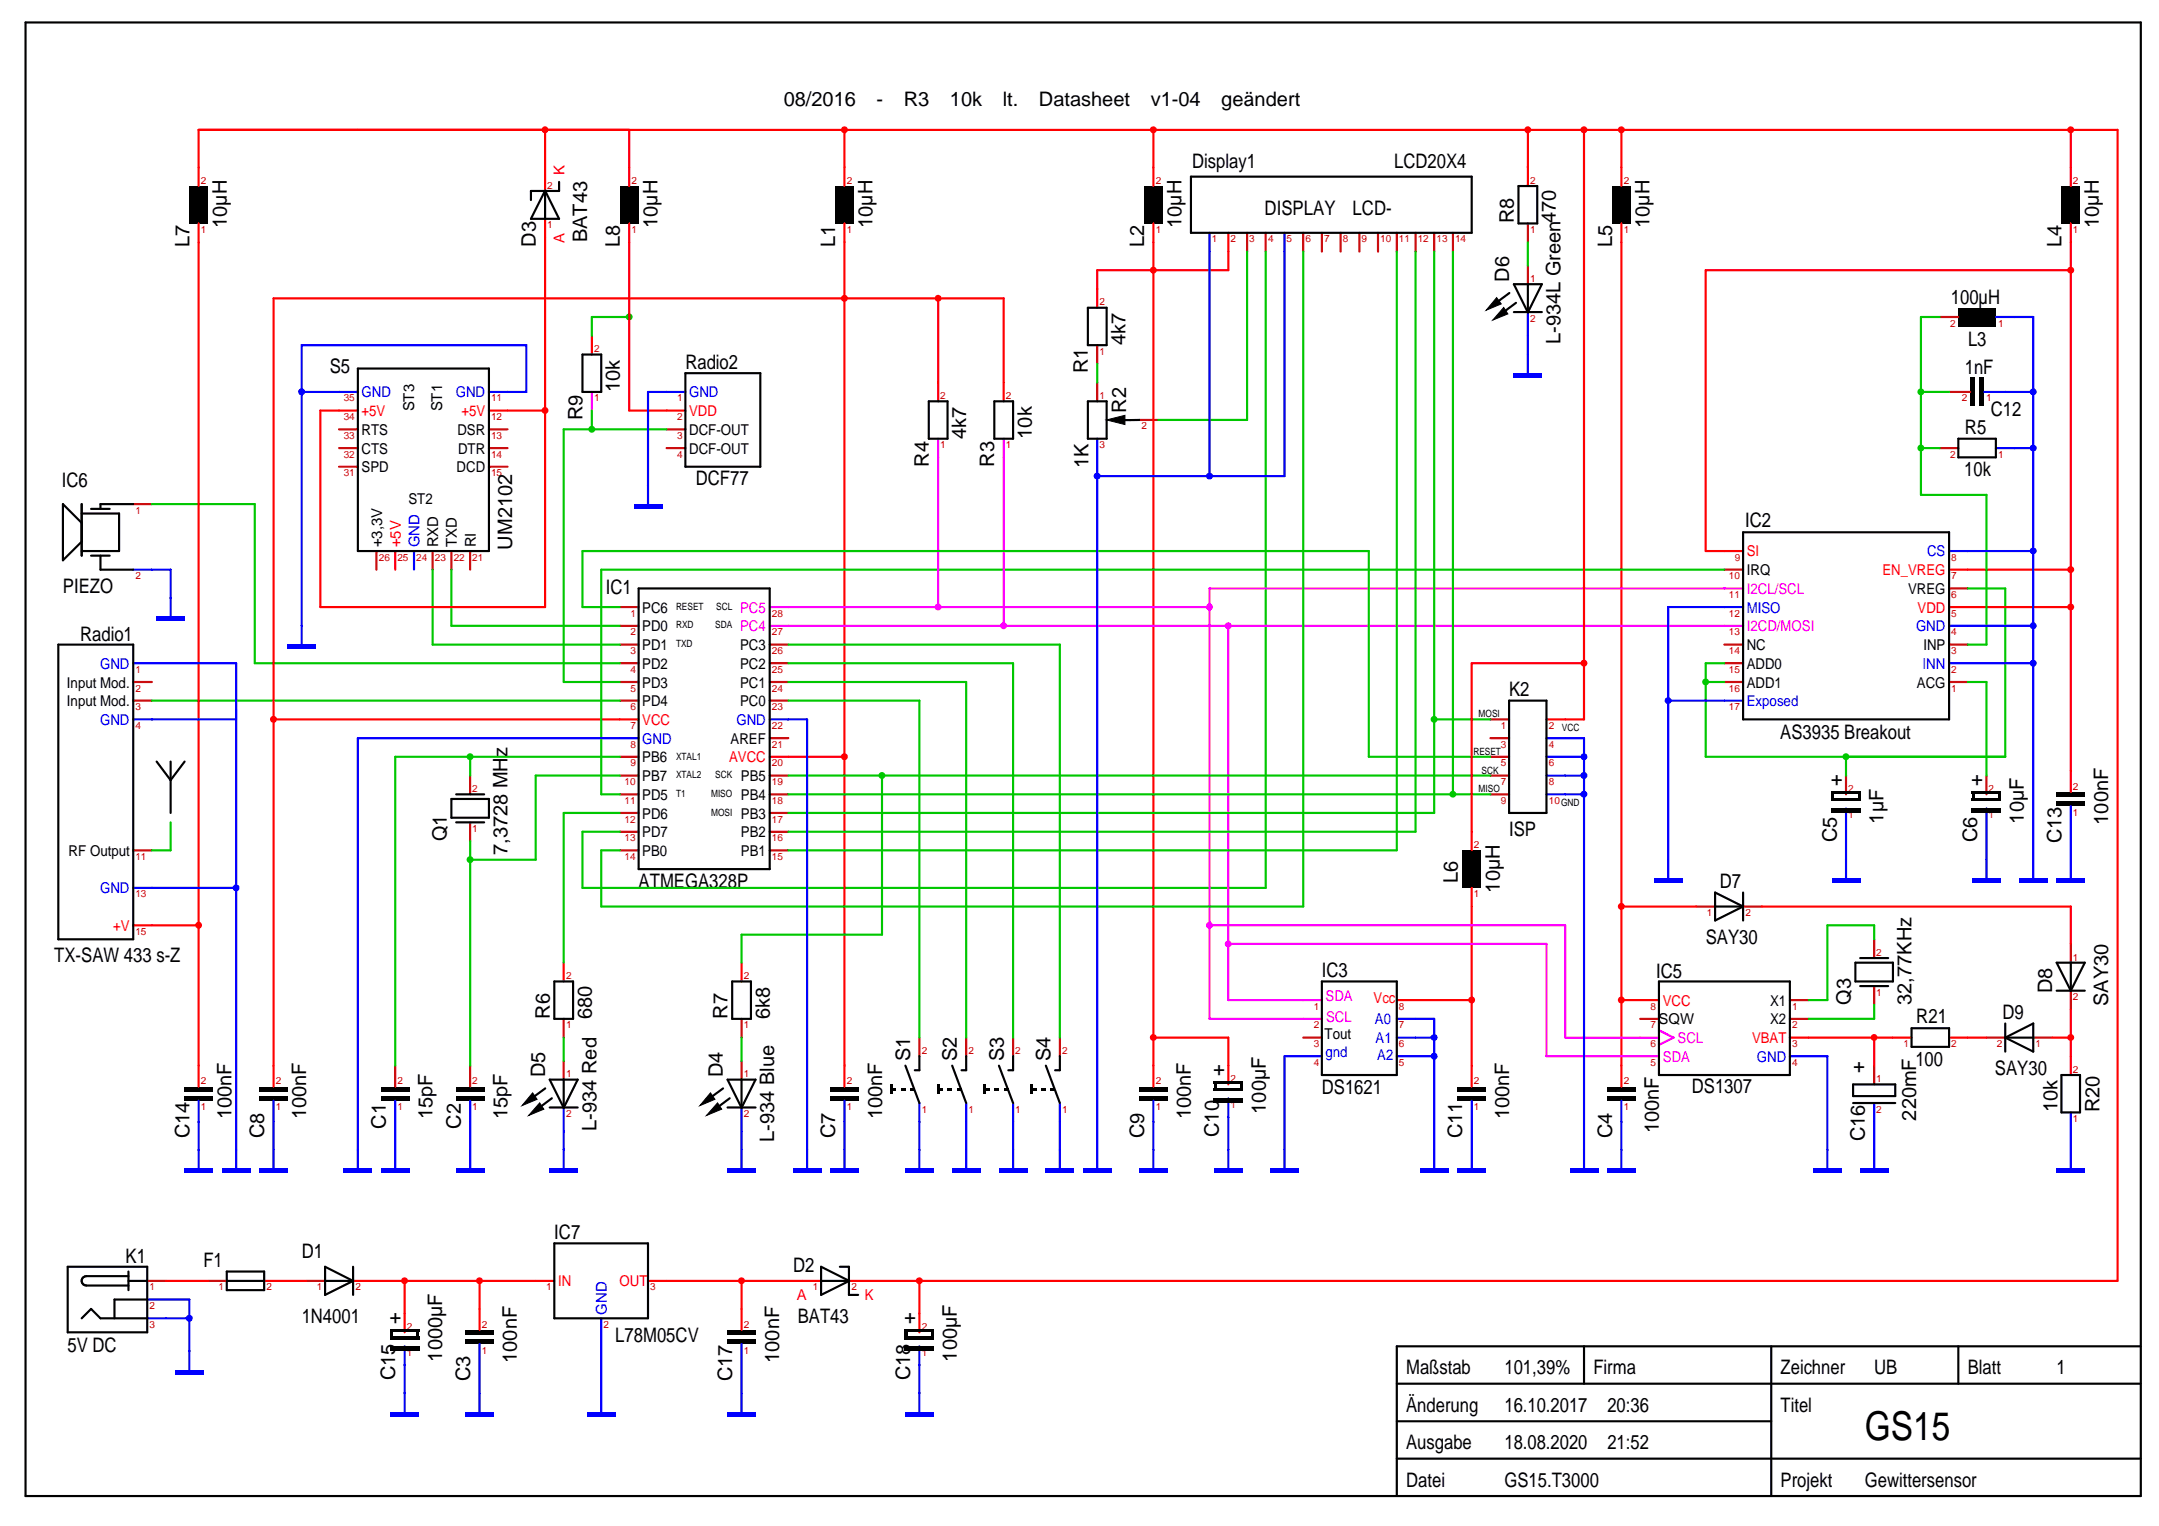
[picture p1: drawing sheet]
<svg xmlns="http://www.w3.org/2000/svg" width="297mm" height="210mm" viewBox="0 0 297 210" stroke-linecap="round" stroke-linejoin="round" font-family="sans-serif">
<defs><g id="words">
<text font-size="5.5" x="256.6" y="198.1">GS15</text>
<g font-size="2.8">
<text x="107.8" y="14.6">08/2016</text>
<text x="120.6" y="14.6">-</text>
<text x="124.3" y="14.6">R3</text>
<text x="130.7" y="14.6">10k</text>
<text x="138" y="14.6">lt.</text>
<text x="142.9" y="14.6">Datasheet</text>
<text x="158.3" y="14.6">v1-04</text>
<text x="168" y="14.6">geändert</text>
<text x="164" y="23.1">Display1</text>
<text x="191.8" y="23.1">LCD20X4</text>
<text x="174" y="29.5">DISPLAY</text>
<text x="186.1" y="29.5">LCD-</text>
<text x="26.1" y="34" transform="rotate(-90 26.1 34)">L7</text>
<text x="31.2" y="31.4" transform="rotate(-90 31.2 31.4)">10µH</text>
<text x="73.7" y="34" transform="rotate(-90 73.7 34)">D3</text>
<text x="80.8" y="33.3" transform="rotate(-90 80.8 33.3)">BAT43</text>
<text x="85.3" y="34" transform="rotate(-90 85.3 34)">L8</text>
<text x="90.4" y="31.4" transform="rotate(-90 90.4 31.4)">10µH</text>
<text x="114.9" y="34" transform="rotate(-90 114.9 34)">L1</text>
<text x="120.1" y="31.4" transform="rotate(-90 120.1 31.4)">10µH</text>
<text x="157.4" y="34" transform="rotate(-90 157.4 34)">L2</text>
<text x="162.6" y="31.4" transform="rotate(-90 162.6 31.4)">10µH</text>
<text x="208.3" y="30.7" transform="rotate(-90 208.3 30.7)">R8</text>
<text x="221.8" y="34" transform="rotate(-90 221.8 34)">L5</text>
<text x="226.9" y="31.4" transform="rotate(-90 226.9 31.4)">10µH</text>
<text x="283.6" y="34" transform="rotate(-90 283.6 34)">L4</text>
<text x="288.8" y="31.4" transform="rotate(-90 288.8 31.4)">10µH</text>
<text x="207.6" y="38.8" transform="rotate(-90 207.6 38.8)">D6</text>
<text x="268.4" y="41.8">100µH</text>
<text x="154.8" y="47.5" transform="rotate(-90 154.8 47.5)">4k7</text>
<text x="214.7" y="47.3" transform="rotate(-90 214.7 47.3)">L-934L Green470</text>
<text x="270.8" y="47.6">L3</text>
<text x="45.4" y="51.3">S5</text>
<text x="85.3" y="53.9" transform="rotate(-90 85.3 53.9)">10k</text>
<text x="94.3" y="50.8">Radio2</text>
<text x="149.7" y="51.3" transform="rotate(-90 149.7 51.3)">R1</text>
<text x="270.3" y="51.4">1nF</text>
<text x="80.1" y="57.8" transform="rotate(-90 80.1 57.8)">R9</text>
<text x="154.9" y="56.8" transform="rotate(-90 154.9 56.8)">R2</text>
<text x="270.3" y="59.7">R5</text>
<text x="273.9" y="57.2">C12</text>
<text x="127.8" y="64.2" transform="rotate(-90 127.8 64.2)">R4</text>
<text x="132.9" y="60.3" transform="rotate(-90 132.9 60.3)">4k7</text>
<text x="136.8" y="64.2" transform="rotate(-90 136.8 64.2)">R3</text>
<text x="141.9" y="60.3" transform="rotate(-90 141.9 60.3)">10k</text>
<text x="149.8" y="64.4" transform="rotate(-90 149.8 64.4)">1K</text>
<text x="270.3" y="65.5">10k</text>
<text x="8.5" y="66.9">IC6</text>
<text x="95.7" y="66.7">DCF77</text>
<text x="70.4" y="75.6" transform="rotate(-90 70.4 75.6)">UM2102</text>
<text x="240.1" y="72.5">IC2</text>
<text x="8.7" y="81.6">PIEZO</text>
<text x="83.4" y="81.7">IC1</text>
<text x="11" y="88.2">Radio1</text>
<text x="207.6" y="95.7">K2</text>
<text x="244.9" y="101.7">AS3935 Breakout</text>
<text x="253.5" y="108.1" transform="rotate(-90 253.5 108.1)">+</text>
<text x="259.1" y="113.3" transform="rotate(-90 259.1 113.3)">1µF</text>
<text x="272.8" y="108.1" transform="rotate(-90 272.8 108.1)">+</text>
<text x="278.4" y="113.3" transform="rotate(-90 278.4 113.3)">10µF</text>
<text x="290" y="113.4" transform="rotate(-90 290 113.4)">100nF</text>
<text x="61.5" y="115.7" transform="rotate(-90 61.5 115.7)">Q1</text>
<text x="69.8" y="117.6" transform="rotate(-90 69.8 117.6)">7,3728 MHz</text>
<text x="207.6" y="115">ISP</text>
<text x="252.7" y="115.8" transform="rotate(-90 252.7 115.8)">C5</text>
<text x="272" y="115.8" transform="rotate(-90 272 115.8)">C6</text>
<text x="283.6" y="116" transform="rotate(-90 283.6 116)">C13</text>
<text x="87.9" y="122.1">ATMEGA328P</text>
<text x="200.6" y="121.5" transform="rotate(-90 200.6 121.5)">L6</text>
<text x="206.3" y="122.8" transform="rotate(-90 206.3 122.8)">10µH</text>
<text x="236.6" y="122.1">D7</text>
<text x="234.7" y="129.8">SAY30</text>
<text x="7.5" y="132.4">TX-SAW 433 s-Z</text>
<text x="181.9" y="134.3">IC3</text>
<text x="227.9" y="134.5">IC5</text>
<text x="282.3" y="136.6" transform="rotate(-90 282.3 136.6)">D8</text>
<text x="75.6" y="140.1" transform="rotate(-90 75.6 140.1)">R6</text>
<text x="81.4" y="140.1" transform="rotate(-90 81.4 140.1)">680</text>
<text x="100.1" y="140.1" transform="rotate(-90 100.1 140.1)">R7</text>
<text x="105.9" y="140.1" transform="rotate(-90 105.9 140.1)">6k8</text>
<text x="254.6" y="138.2" transform="rotate(-90 254.6 138.2)">Q3</text>
<text x="263" y="138.2" transform="rotate(-90 263 138.2)">32,77KHz</text>
<text x="263.7" y="140.8">R21</text>
<text x="275.5" y="140.1">D9</text>
<text x="290" y="138.4" transform="rotate(-90 290 138.4)">SAY30</text>
<text x="75" y="148.2" transform="rotate(-90 75 148.2)">D5</text>
<text x="99.5" y="148.2" transform="rotate(-90 99.5 148.2)">D4</text>
<text x="125.2" y="145.9" transform="rotate(-90 125.2 145.9)">S1</text>
<text x="131.7" y="145.9" transform="rotate(-90 131.7 145.9)">S2</text>
<text x="138.1" y="145.9" transform="rotate(-90 138.1 145.9)">S3</text>
<text x="144.5" y="145.9" transform="rotate(-90 144.5 145.9)">S4</text>
<text x="168.5" y="148" transform="rotate(-90 168.5 148)">+</text>
<text x="256.6" y="147.6" transform="rotate(-90 256.6 147.6)">+</text>
<text x="263.5" y="146.6">100</text>
<text x="274.5" y="147.9">SAY30</text>
<text x="31.8" y="154" transform="rotate(-90 31.8 154)">100nF</text>
<text x="42.1" y="154" transform="rotate(-90 42.1 154)">100nF</text>
<text x="53.1" y="155.3" transform="rotate(-90 53.1 155.3)">C1</text>
<text x="59.5" y="154" transform="rotate(-90 59.5 154)">15pF</text>
<text x="63.4" y="155.3" transform="rotate(-90 63.4 155.3)">C2</text>
<text x="69.8" y="154" transform="rotate(-90 69.8 154)">15pF</text>
<text x="82.1" y="155.5" transform="rotate(-90 82.1 155.5)">L-934 Red</text>
<text x="121.3" y="154" transform="rotate(-90 121.3 154)">100nF</text>
<text x="163.9" y="154" transform="rotate(-90 163.9 154)">100nF</text>
<text x="174.1" y="153.2" transform="rotate(-90 174.1 153.2)">100µF</text>
<text x="181.9" y="150.4">DS1621</text>
<text x="207.6" y="154" transform="rotate(-90 207.6 154)">100nF</text>
<text x="228.2" y="155.9" transform="rotate(-90 228.2 155.9)">100nF</text>
<text x="232.8" y="150.4">DS1307</text>
<text x="263.7" y="154.1" transform="rotate(-90 263.7 154.1)">220mF</text>
<text x="283.1" y="153" transform="rotate(-90 283.1 153)">10k</text>
<text x="288.9" y="153" transform="rotate(-90 288.9 153)">R20</text>
<text x="26.1" y="156.5" transform="rotate(-90 26.1 156.5)">C14</text>
<text x="36.3" y="156.5" transform="rotate(-90 36.3 156.5)">C8</text>
<text x="106.5" y="157.1" transform="rotate(-90 106.5 157.1)">L-934 Blue</text>
<text x="114.9" y="156.5" transform="rotate(-90 114.9 156.5)">C7</text>
<text x="157.4" y="156.5" transform="rotate(-90 157.4 156.5)">C9</text>
<text x="167.7" y="156.4" transform="rotate(-90 167.7 156.4)">C10</text>
<text x="201.2" y="156.5" transform="rotate(-90 201.2 156.5)">C11</text>
<text x="221.8" y="156.5" transform="rotate(-90 221.8 156.5)">C4</text>
<text x="256.6" y="157" transform="rotate(-90 256.6 157)">C16</text>
<text x="17.3" y="173.7">K1</text>
<text x="41.5" y="173">D1</text>
<text x="76.3" y="170.4">IC7</text>
<text x="28" y="174.2">F1</text>
<text x="109.1" y="174.9">D2</text>
<text x="9.3" y="185.9">5V DC</text>
<text x="41.5" y="182">1N4001</text>
<text x="55.2" y="182.1" transform="rotate(-90 55.2 182.1)">+</text>
<text x="84.6" y="184.6">L78M05CV</text>
<text x="109.7" y="182">BAT43</text>
<text x="126" y="182.1" transform="rotate(-90 126 182.1)">+</text>
<text x="54.4" y="189.9" transform="rotate(-90 54.4 189.9)">C15</text>
<text x="60.8" y="187.3" transform="rotate(-90 60.8 187.3)">1000µF</text>
<text x="64.7" y="190" transform="rotate(-90 64.7 190)">C3</text>
<text x="71.1" y="187.5" transform="rotate(-90 71.1 187.5)">100nF</text>
<text x="100.7" y="190" transform="rotate(-90 100.7 190)">C17</text>
<text x="107.2" y="187.5" transform="rotate(-90 107.2 187.5)">100nF</text>
<text x="125.2" y="189.9" transform="rotate(-90 125.2 189.9)">C18</text>
<text x="131.7" y="187.3" transform="rotate(-90 131.7 187.3)">100µF</text>
<text x="193.5" y="189.1">Maßstab</text>
<text x="207" y="189.1">101,39%</text>
<text x="219.2" y="189.1">Firma</text>
<text x="245" y="189.1">Zeichner</text>
<text x="257.9" y="189.1">UB</text>
<text x="270.7" y="189.1">Blatt</text>
<text x="283" y="189.1">1</text>
<text x="193.5" y="194.2">Änderung</text>
<text x="207" y="194.2">16.10.2017</text>
<text x="221.1" y="194.2">20:36</text>
<text x="245" y="194.2">Titel</text>
<text x="193.5" y="199.3">Ausgabe</text>
<text x="207" y="199.3">18.08.2020</text>
<text x="221.1" y="199.3">21:52</text>
<text x="193.5" y="204.5">Datei</text>
<text x="207" y="204.5">GS15.T3000</text>
<text x="245" y="204.5">Projekt</text>
<text x="256.6" y="204.5">Gewittersensor</text>
</g>
<g font-size="2.1" fill="#f00">
<text x="77.7" y="24.1" transform="rotate(-90 77.7 24.1)">K</text>
<text x="77.7" y="33.4" transform="rotate(-90 77.7 33.4)">A</text>
<text x="49.7" y="57.2">+5V</text>
<text x="63.5" y="57.2">+5V</text>
<text x="94.8" y="57.2">VDD</text>
<text x="55.1" y="75.3" transform="rotate(-90 55.1 75.3)">+5V</text>
<text x="240.3" y="76.5">SI</text>
<text x="259" y="79.1">EN_VREG</text>
<text x="263.8" y="84.3">VDD</text>
<text x="88.4" y="99.7">VCC</text>
<text x="100.3" y="104.9">AVCC</text>
<text x="15.6" y="128">+V</text>
<text x="189" y="138">Vcc</text>
<text x="228.8" y="138.3">VCC</text>
<text x="241" y="143.5">VBAT</text>
<text x="76.8" y="176.9">IN</text>
<text x="85.2" y="176.9">OUT</text>
<text x="109.6" y="178.9">A</text>
<text x="119" y="178.9">K</text>
</g>
<g font-size="2.1">
<text x="49.7" y="59.8">RTS</text>
<text x="57" y="56.6" transform="rotate(-90 57 56.6)">ST3</text>
<text x="60.8" y="56.6" transform="rotate(-90 60.8 56.6)">ST1</text>
<text x="62.9" y="59.8">DSR</text>
<text x="94.8" y="59.8">DCF-OUT</text>
<text x="49.7" y="62.4">CTS</text>
<text x="49.7" y="65">SPD</text>
<text x="62.8" y="65">DCD</text>
<text x="63" y="62.4">DTR</text>
<text x="94.8" y="62.4">DCF-OUT</text>
<text x="56.2" y="69.3">ST2</text>
<text x="52.6" y="75.3" transform="rotate(-90 52.6 75.3)">+3,3V</text>
<text x="60.3" y="75.3" transform="rotate(-90 60.3 75.3)">RXD</text>
<text x="62.9" y="75.3" transform="rotate(-90 62.9 75.3)">TXD</text>
<text x="65.4" y="75.3" transform="rotate(-90 65.4 75.3)">RI</text>
<text x="240.3" y="79.1">IRQ</text>
<text x="262.5" y="81.7">VREG</text>
<text x="88.4" y="89.4">PD1</text>
<text x="88.4" y="86.8">PD0</text>
<text x="88.4" y="84.3">PC6</text>
<text x="101.8" y="89.4">PC3</text>
<text x="240.3" y="89.4">NC</text>
<text x="264.6" y="89.4">INP</text>
<text x="9.2" y="94.6">Input Mod.</text>
<text x="88.4" y="94.6">PD3</text>
<text x="88.4" y="92">PD2</text>
<text x="101.8" y="94.6">PC1</text>
<text x="101.8" y="92">PC2</text>
<text x="240.3" y="92">ADD0</text>
<text x="240.3" y="94.6">ADD1</text>
<text x="263.7" y="94.6">ACG</text>
<text x="9.2" y="97.1">Input Mod.</text>
<text x="88.4" y="97.1">PD4</text>
<text x="101.8" y="97.1">PC0</text>
<text x="88.4" y="107.4">PB7</text>
<text x="88.4" y="104.9">PB6</text>
<text x="100.5" y="102.3">AREF</text>
<text x="101.9" y="107.4">PB5</text>
<text x="88.4" y="112.6">PD6</text>
<text x="88.4" y="110">PD5</text>
<text x="101.9" y="112.6">PB3</text>
<text x="101.9" y="110">PB4</text>
<text x="9.4" y="117.7">RF Output</text>
<text x="88.4" y="117.7">PB0</text>
<text x="88.4" y="115.2">PD7</text>
<text x="101.9" y="117.7">PB1</text>
<text x="101.9" y="115.2">PB2</text>
<text x="182.2" y="143">Tout</text>
<text x="228.2" y="140.9">SQW</text>
<text x="243.5" y="140.9">X2</text>
<text x="243.5" y="138.3">X1</text>
</g>
<g font-size="2.1" fill="#00f">
<text x="49.7" y="54.7">GND</text>
<text x="62.7" y="54.7">GND</text>
<text x="94.8" y="54.7">GND</text>
<text x="57.7" y="75.3" transform="rotate(-90 57.7 75.3)">GND</text>
<text x="265.1" y="76.5">CS</text>
<text x="240.3" y="84.3">MISO</text>
<text x="263.6" y="86.8">GND</text>
<text x="13.8" y="92">GND</text>
<text x="264.5" y="92">INN</text>
<text x="13.8" y="99.7">GND</text>
<text x="101.3" y="99.7">GND</text>
<text x="240.3" y="97.1">Exposed</text>
<text x="88.4" y="102.3">GND</text>
<text x="13.8" y="122.9">GND</text>
<text x="189.2" y="140.9">A0</text>
<text x="189.3" y="143.5">A1</text>
<text x="182.4" y="145.4">gnd</text>
<text x="189.5" y="145.9">A2</text>
<text x="241.7" y="146.1">GND</text>
<text x="83.5" y="180.8" transform="rotate(-90 83.5 180.8)">GND</text>
</g>
<g font-size="2.1" fill="#f0f">
<text x="240.3" y="81.7">I2CL/SCL</text>
<text x="101.8" y="86.8">PC4</text>
<text x="101.8" y="84.3">PC5</text>
<text x="240.3" y="86.8">I2CD/MOSI</text>
<text x="182.4" y="137.7">SDA</text>
<text x="182.5" y="140.6">SCL</text>
<text x="230.8" y="143.5">SCL</text>
<text x="228.8" y="146.1">SDA</text>
</g>
<g font-size="1.4" fill="#c70000">
<text x="27.6" y="25.3">2</text>
<text x="75.3" y="25.9">2</text>
<text x="86.9" y="25.3">2</text>
<text x="116.5" y="25.3">2</text>
<text x="159" y="25.3">2</text>
<text x="210.5" y="25.3">2</text>
<text x="223.4" y="25.3">2</text>
<text x="285.2" y="25.3">2</text>
<text x="27.6" y="32">1</text>
<text x="75.3" y="31.4">1</text>
<text x="86.9" y="32">1</text>
<text x="116.5" y="32">1</text>
<text x="159" y="32">1</text>
<text x="166.7" y="33.3">1</text>
<text x="169.3" y="33.3">2</text>
<text x="171.9" y="33.3">3</text>
<text x="174.5" y="33.3">4</text>
<text x="177" y="33.3">5</text>
<text x="179.6" y="33.3">6</text>
<text x="182.2" y="33.3">7</text>
<text x="184.7" y="33.3">8</text>
<text x="187.3" y="33.3">9</text>
<text x="189.9" y="33.3">10</text>
<text x="192.5" y="33.3">11</text>
<text x="195.1" y="33.3">12</text>
<text x="197.6" y="33.3">13</text>
<text x="200.2" y="33.3">14</text>
<text x="210.5" y="32">1</text>
<text x="223.4" y="32">1</text>
<text x="285.2" y="32">1</text>
<text x="210.5" y="38.8">1</text>
<text x="151.3" y="42">2</text>
<text x="210.5" y="44.3">2</text>
<text x="268.3" y="44.9">2</text>
<text x="274.9" y="44.9">1</text>
<text x="81.7" y="48.5">2</text>
<text x="151.3" y="48.8">1</text>
<text x="47.3" y="57.8">34</text>
<text x="47.3" y="55.2">35</text>
<text x="67.6" y="57.8">12</text>
<text x="67.6" y="55.2">11</text>
<text x="81.7" y="55.2">1</text>
<text x="93.2" y="57.8">2</text>
<text x="93.2" y="55.2">1</text>
<text x="129.4" y="54.9">2</text>
<text x="138.4" y="54.9">2</text>
<text x="151.3" y="54.9">1</text>
<text x="157.1" y="59.1">2</text>
<text x="269.9" y="55.2">2</text>
<text x="273.3" y="55.2">1</text>
<text x="47.3" y="60.4">33</text>
<text x="47.3" y="62.9">32</text>
<text x="47.3" y="65.5">31</text>
<text x="67.6" y="62.9">14</text>
<text x="67.6" y="60.4">13</text>
<text x="67.6" y="65.5">15</text>
<text x="93.2" y="62.9">4</text>
<text x="93.2" y="60.4">3</text>
<text x="129.4" y="61.7">1</text>
<text x="138.4" y="61.7">1</text>
<text x="151.3" y="61.7">3</text>
<text x="268.3" y="62.9">2</text>
<text x="274.9" y="62.9">1</text>
<text x="18.6" y="70.7">1</text>
<text x="52.1" y="77.1">26</text>
<text x="54.7" y="77.1">25</text>
<text x="57.3" y="77.1">24</text>
<text x="59.8" y="77.1">23</text>
<text x="62.4" y="77.1">22</text>
<text x="65" y="77.1">21</text>
<text x="238.7" y="77.1">9</text>
<text x="268.5" y="77.1">8</text>
<text x="18.6" y="79.7">2</text>
<text x="237.9" y="79.7">10</text>
<text x="237.9" y="82.3">11</text>
<text x="268.5" y="79.7">7</text>
<text x="268.5" y="82.3">6</text>
<text x="86.7" y="90">3</text>
<text x="86.7" y="87.4">2</text>
<text x="86.7" y="84.8">1</text>
<text x="106.2" y="90">26</text>
<text x="106.2" y="87.4">27</text>
<text x="106.2" y="84.8">28</text>
<text x="237.9" y="84.8">12</text>
<text x="237.9" y="87.4">13</text>
<text x="237.9" y="90">14</text>
<text x="268.5" y="84.8">5</text>
<text x="268.5" y="87.4">4</text>
<text x="268.5" y="90">3</text>
<text x="18.6" y="95.1">2</text>
<text x="18.6" y="92.5">1</text>
<text x="86.7" y="95.1">5</text>
<text x="86.7" y="92.5">4</text>
<text x="106.2" y="95.1">24</text>
<text x="106.2" y="92.5">25</text>
<text x="237.9" y="92.5">15</text>
<text x="237.9" y="95.1">16</text>
<text x="268.5" y="92.5">2</text>
<text x="268.5" y="95.1">1</text>
<text x="18.6" y="97.7">3</text>
<text x="18.6" y="100.3">4</text>
<text x="86.7" y="100.3">7</text>
<text x="86.7" y="97.7">6</text>
<text x="106.2" y="100.3">22</text>
<text x="106.2" y="97.7">23</text>
<text x="206.5" y="100.3">1</text>
<text x="213.1" y="100.3">2</text>
<text x="237.9" y="97.7">17</text>
<text x="85.9" y="108">10</text>
<text x="86.7" y="105.4">9</text>
<text x="86.7" y="102.8">8</text>
<text x="106.2" y="108">19</text>
<text x="106.2" y="105.4">20</text>
<text x="106.2" y="102.8">21</text>
<text x="206.5" y="108">7</text>
<text x="206.5" y="105.4">5</text>
<text x="206.5" y="102.8">3</text>
<text x="213.1" y="102.8">4</text>
<text x="213.1" y="105.4">6</text>
<text x="213.1" y="108">8</text>
<text x="65" y="108.9">2</text>
<text x="85.9" y="113.1">12</text>
<text x="85.9" y="110.6">11</text>
<text x="106.2" y="113.1">17</text>
<text x="106.2" y="110.6">18</text>
<text x="206.5" y="110.6">9</text>
<text x="213.1" y="110.6">10GND</text>
<text x="254.3" y="112.5">1</text>
<text x="254.3" y="108.9">2</text>
<text x="273.6" y="112.5">1</text>
<text x="273.6" y="108.9">2</text>
<text x="285.2" y="108.6">2</text>
<text x="285.2" y="112.2">1</text>
<text x="18.6" y="118.3">11</text>
<text x="65" y="114.4">1</text>
<text x="85.9" y="118.3">14</text>
<text x="85.9" y="115.7">13</text>
<text x="106.2" y="118.3">15</text>
<text x="106.2" y="115.7">16</text>
<text x="202.8" y="116.7">2</text>
<text x="18.6" y="123.4">13</text>
<text x="202.8" y="123.4">1</text>
<text x="18.6" y="128.6">15</text>
<text x="234.8" y="126">1</text>
<text x="240.1" y="126">2</text>
<text x="258.1" y="131.5">2</text>
<text x="77.9" y="134.7">2</text>
<text x="102.3" y="134.7">2</text>
<text x="258.1" y="136.9">1</text>
<text x="285.2" y="137.6">2</text>
<text x="285.2" y="132.1">1</text>
<text x="77.9" y="141.5">1</text>
<text x="102.3" y="141.5">1</text>
<text x="180.7" y="141.5">2</text>
<text x="180.7" y="138.9">1</text>
<text x="192.5" y="141.5">7</text>
<text x="192.5" y="138.9">8</text>
<text x="227.1" y="141.5">7</text>
<text x="227.1" y="138.9">8</text>
<text x="246.6" y="141.5">2</text>
<text x="246.6" y="138.9">1</text>
<text x="27.6" y="149.2">2</text>
<text x="38" y="149.2">2</text>
<text x="54.7" y="149.2">2</text>
<text x="65" y="149.2">2</text>
<text x="77.9" y="148.2">1</text>
<text x="102.3" y="148.2">1</text>
<text x="116.5" y="149.2">2</text>
<text x="126.8" y="145">2</text>
<text x="133.2" y="145">2</text>
<text x="139.7" y="145">2</text>
<text x="146.1" y="145">2</text>
<text x="159" y="149.2">2</text>
<text x="169.3" y="148.8">2</text>
<text x="180.7" y="144">3</text>
<text x="180.7" y="146.6">4</text>
<text x="192.5" y="146.6">5</text>
<text x="192.5" y="144">6</text>
<text x="202.8" y="149.2">2</text>
<text x="223.4" y="149.2">2</text>
<text x="227.1" y="146.6">5</text>
<text x="227.1" y="144">6</text>
<text x="246.6" y="146.6">4</text>
<text x="246.6" y="144">3</text>
<text x="258.1" y="148.8">1</text>
<text x="261.9" y="144">1</text>
<text x="268.5" y="144">2</text>
<text x="274.7" y="144">2</text>
<text x="280.1" y="144">1</text>
<text x="285.2" y="147.6">2</text>
<text x="27.6" y="152.7">1</text>
<text x="38" y="152.7">1</text>
<text x="54.7" y="152.7">1</text>
<text x="65" y="152.7">1</text>
<text x="77.9" y="153.7">2</text>
<text x="102.3" y="153.7">2</text>
<text x="116.5" y="152.7">1</text>
<text x="126.8" y="153">1</text>
<text x="133.2" y="153">1</text>
<text x="139.7" y="153">1</text>
<text x="146.1" y="153">1</text>
<text x="159" y="152.7">1</text>
<text x="169.3" y="152.4">1</text>
<text x="202.8" y="152.7">1</text>
<text x="223.4" y="152.7">1</text>
<text x="258.1" y="153">2</text>
<text x="285.2" y="154.3">1</text>
<text x="20.6" y="177.5">1</text>
<text x="30.1" y="177.5">1</text>
<text x="36.7" y="177.5">2</text>
<text x="43.6" y="177.5">1</text>
<text x="48.9" y="177.5">2</text>
<text x="75.1" y="177.5">1</text>
<text x="89.5" y="177.5">3</text>
<text x="111.8" y="177.5">1</text>
<text x="117.1" y="177.5">2</text>
<text x="20.6" y="180.1">2</text>
<text x="20.6" y="182.6">3</text>
<text x="56" y="183">2</text>
<text x="66.3" y="182.6">2</text>
<text x="83" y="182.6">2</text>
<text x="102.3" y="182.6">2</text>
<text x="126.8" y="183">2</text>
<text x="56" y="186.5">1</text>
<text x="66.3" y="186.2">1</text>
<text x="102.3" y="186.2">1</text>
<text x="126.8" y="186.5">1</text>
</g>
<g font-size="1.4">
<text x="93" y="83.9">RESET</text>
<text x="98.5" y="83.9">SCL</text>
<text x="93" y="89">TXD</text>
<text x="93" y="86.4">RXD</text>
<text x="98.4" y="86.4">SDA</text>
<text x="203.4" y="98.7">MOSI</text>
<text x="214.9" y="100.6">VCC</text>
<text x="93" y="107">XTAL2</text>
<text x="93" y="104.5">XTAL1</text>
<text x="98.4" y="107">SCK</text>
<text x="202.7" y="103.8">RESET</text>
<text x="203.8" y="106.4">SCK</text>
<text x="93" y="109.6">T1</text>
<text x="97.8" y="109.6">MISO</text>
<text x="97.8" y="112.2">MOSI</text>
<text x="203.4" y="109">MISO</text>
</g>
</g></defs>
<path d="M124.6 194.2h3.8v.6h-3.8z" fill="#00f"/>
<path d="M126.5 185.2v2.6M126.5 191.6v2.6" fill="none" stroke="#00f" stroke-width=".3"/>
<path d="M110.4 176.2h2.6M116.8 176.2h2.6M126.5 180.7v2.6" fill="none" stroke="#f00" stroke-width=".3"/>
<path d="M124.5 185.2h4v.6h-4zM124.5 183.1h.4v.9h-.4zM128.1 183.1h.4v.9h-.4z" fill="#000"/>
<path d="M124.5 183h4" fill="none" stroke="#000" stroke-width=".4"/>
<path d="M124.5 184h4" fill="none" stroke="#000" stroke-width=".42"/>
<path d="M113 174.2l3.8 2-3.8 1.9zM113 176.2h3.8M115.5 174.2h1.3v3.9h1.3" fill="none" stroke="#000" stroke-width=".3"/>
<path d="M80.8 194.2h3.8v.6h-3.8z" fill="#00f"/>
<path d="M82.7 191.6v2.6" fill="none" stroke="#00f" stroke-width=".3"/>
<path d="M100.1 194.2h3.8v.6h-3.8z" fill="#00f"/>
<path d="M102 184.9v2.9M102 191.6v2.6" fill="none" stroke="#00f" stroke-width=".3"/>
<path d="M100.1 182.9h3.8v.7h-3.8zM100.1 184.2h3.8v.7h-3.8z" fill="#000"/>
<path d="M102 180v2.9" fill="none" stroke="#f00" stroke-width=".3"/>
<path d="M64 194.2h3.9v.6h-3.9z" fill="#00f"/>
<path d="M212.8 101.5h2.5M212.8 104.1h2.5M212.8 106.7h2.5M212.8 109.3h2.5M257.9 151.7v2.6M66 184.9v2.9M66 191.6v2.6M82.7 181.3v2.6" fill="none" stroke="#00f" stroke-width=".3"/>
<path d="M64 182.9h3.9v.7h-3.9zM64 184.2h3.9v.7h-3.9z" fill="#000"/>
<path d="M81.4 46.2v2.6M212.8 99h2.5M48.6 176.2h2.6M73.7 176.2h2.6M89.2 176.2h2.5M66 180v2.9" fill="none" stroke="#f00" stroke-width=".3"/>
<g fill="none" stroke="#c70000" stroke-width=".3">
<path d="M205 99h2.6M205 109.3h2.6M205 106.7h2.6M205 104.1h2.6M205 101.5h2.6M233.4 124.7h2.6M239.8 124.7h2.6M257.9 129.2v2.6M257.9 135.6v2.6M284.9 129.8v2.6M284.9 136.3v2.6M257.9 146.6v2.6"/>
<path d="M273.3 142.7h2.6M279.7 142.7h2.6M42.1 176.2h2.6"/>
</g>
<g fill="none" stroke="#000" stroke-width=".3">
<path d="M80.1 48.8h2.6v5.1h-2.6zM207.6 96.4h5.2v15.4h-5.2zM236 122.8l3.8 1.9-3.8 1.9zM236 124.7h3.8M239.8 122.8v3.8M255.3 132.4h5.1v2.6h-5.1zM255.9 131.8h3.9M255.9 135.6h3.9M283 132.4h3.8l-1.9 3.9zM283 136.3h3.8M284.9 132.4v3.9M255 151.7h5.8"/>
<path d="M255 149.2h5.8v1.6h-5.8zM275.9 140.8v3.9M275.9 142.7l3.8-1.9v3.9zM275.9 142.7h3.8M44.7 174.2l3.9 2-3.9 1.9zM44.7 176.2h3.9M48.6 174.2v3.9M76.3 171h12.9v10.3h-12.9z"/>
</g>
<path d="M81.4 53.9v2.6" fill="none" stroke="#f0f" stroke-width=".3"/>
<path d="M21.5 84.8h3.9v.6h-3.9z" fill="#00f"/>
<path d="M18.3 78.4h2.6M23.5 82.2v2.6" fill="none" stroke="#00f" stroke-width=".3"/>
<path d="M18.3 69.3h2.6" fill="none" stroke="#c70000" stroke-width=".3"/>
<path d="M11.2 70.6h5.2v5.2h-5.2M11.2 69.3v7.1M11.2 71.9l-2.5-2.6v7.8l2.5-2.6M12.5 76.4h2.6M12.5 70h2.6M13.8 76.4v2h4.5M18.3 69.3h-4.5v.7" fill="none" stroke="#000" stroke-width=".3"/>
<path d="M53.7 194.2h3.9v.6h-3.9z" fill="#00f"/>
<path d="M55.7 185.2v2.6M55.7 191.6v2.6" fill="none" stroke="#00f" stroke-width=".3"/>
<path d="M36.3 176.2h2.6M55.7 180.7v2.6" fill="none" stroke="#f00" stroke-width=".3"/>
<path d="M53.6 185.2h4.1v.6h-4.1zM53.6 183.1h.4v.9h-.4zM57.3 183.1h.4v.9h-.4z" fill="#000"/>
<path d="M53.6 183h4.1" fill="none" stroke="#000" stroke-width=".4"/>
<path d="M53.6 184h4.1" fill="none" stroke="#000" stroke-width=".42"/>
<path d="M28.6 176.2h2.6" fill="none" stroke="#c70000" stroke-width=".3"/>
<path d="M31.2 176.2h5.1M31.2 174.9h5.1v2.6h-5.1z" fill="none" stroke="#000" stroke-width=".3"/>
<path d="M24.1 188.4h3.9v.7h-3.9z" fill="#00f"/>
<path d="M20.3 178.8h2.5M20.3 181.3h2.5M26.1 185.8v2.6" fill="none" stroke="#00f" stroke-width=".3"/>
<path d="M20.3 176.2h2.5" fill="none" stroke="#c70000" stroke-width=".3"/>
<g fill="none" stroke="#000" stroke-width=".3">
<path d="M3.5 3.1h291v202.7h-291zM9.3 174.2h11v9.1h-11zM17.7 175.5h-5.8a.65 .65 0 0 0-.7 .7 .65 .65 0 0 0 .7 .6h5.8M17.7 174.9v2.6M17.7 176.2h2.6M20.3 178.8h-4.6v2.5M11.2 181.3l1.3-1.3 1.3 1.3h6.5M192.2 195.5h51.5M192.2 190.3h102.3M217.9 185.2v5.1M243.7 185.2v20.6M269.4 185.2v5.1"/>
<path d="M294.5 185.2h-102.3v20.6M192.2 200.6h102.3"/>
</g>
<path d="M39.6 88.7h3.8v.6h-3.8z" fill="#00f"/>
<path d="M41.5 86.1v2.6" fill="none" stroke="#00f" stroke-width=".3"/>
<path d="M87.2 69.3h3.9v.7h-3.9z" fill="#00f"/>
<path d="M89.2 66.8v2.5" fill="none" stroke="#00f" stroke-width=".3"/>
<path d="M85.3 25.6h2.6v5.1h-2.6z" fill="#000"/>
<path d="M86.6 23v2.6M86.6 30.7v2.6" fill="none" stroke="#f00" stroke-width=".3"/>
<path d="M21.5 104.8l2 2.5 1.9-2.5M23.5 104.8v7" fill="none" stroke="#000" stroke-width=".3"/>
<path d="M30.6 160.7h3.8v.7h-3.8z" fill="#00f"/>
<path d="M32.5 158.2v2.5" fill="none" stroke="#00f" stroke-width=".3"/>
<path d="M26.1 25.6h2.5v5.1h-2.5z" fill="#000"/>
<path d="M27.3 23v2.6M27.3 30.7v2.6" fill="none" stroke="#f00" stroke-width=".3"/>
<path d="M25.4 160.7h3.9v.7h-3.9z" fill="#00f"/>
<path d="M46.7 53.9h2.5M67.3 53.9h2.5M91.7 53.9h2.6M57 75.8v2.6M18.3 99h2.6M18.3 91.2h2.6M18.3 122.1h2.6M27.3 151.4v2.9M27.3 158.2v2.5" fill="none" stroke="#00f" stroke-width=".3"/>
<path d="M25.4 149.5h3.9v.6h-3.9zM25.4 150.8h3.9v.6h-3.9z" fill="#000"/>
<path d="M75 23.7v2.5M75 30.1v2.6M46.7 56.5h2.5M67.3 56.5h2.5M91.7 56.5h2.6M54.4 75.8v2.6M18.3 127.3h2.6M27.3 146.6v2.9" fill="none" stroke="#f00" stroke-width=".3"/>
<path d="M75 26.2l1.9 3.9h-3.9zM75 26.2v3.9M76.9 25v1.3h-3.9v1.2M49.2 50.7h18.1v25.1h-18.1zM94.3 51.3h10.3v12.9h-10.3zM8 88.7h10.3v40.5h-10.3z" fill="none" stroke="#000" stroke-width=".3"/>
<g fill="none" stroke="#c70000" stroke-width=".3">
<path d="M46.7 59.1h2.5M67.3 59.1h2.5M91.7 59.1h2.6M46.7 61.6h2.5M46.7 64.2h2.5M51.8 75.8v2.6M59.5 75.8v2.6M62.1 75.8v2.6M64.7 75.8v2.6M67.3 61.6h2.5M67.3 64.2h2.5M91.7 61.6h2.6"/>
<path d="M18.3 96.4h2.6M18.3 93.8h2.6M18.3 117h2.6"/>
</g>
<path d="M208.3 51.3h3.8v.7h-3.8z" fill="#00f"/>
<path d="M210.2 48.8v2.5" fill="none" stroke="#00f" stroke-width=".3"/>
<path d="M210.2 23v2.6M77.6 132.4v2.6M102 132.4v2.6" fill="none" stroke="#f00" stroke-width=".3"/>
<path d="M210.2 30.7v2.6M77.6 140.1v2.6M102 140.1v2.6" fill="none" stroke="#c70000" stroke-width=".3"/>
<path d="M208.9 25.6h2.6v5.1h-2.6zM76.3 135h2.5v5.1h-2.5zM100.7 135h2.6v5.1h-2.6z" fill="none" stroke="#000" stroke-width=".3"/>
<path d="M100.1 160.7h3.8v.7h-3.8z" fill="#00f"/>
<path d="M102 158.2v2.5" fill="none" stroke="#00f" stroke-width=".3"/>
<path d="M75.6 160.7h3.9v.7h-3.9z" fill="#00f"/>
<path d="M210.2 43v3.2M77.6 152.4v3.2M77.6 158.2v2.5M102 152.4v3.2" fill="none" stroke="#00f" stroke-width=".3"/>
<path d="M205.9 40.9l.6 .9-2 .9zM206.9 42.3l.6 .9-2.1 .8zM73.3 150.3l.6 .9-2.1 .9zM74.3 151.7l.5 .9-2.1 .8zM97.7 150.3l.7 .9-2.1 .9zM98.7 151.7l.6 .9-2.1 .8z" fill="#000" stroke="#000" stroke-width=".14"/>
<path d="M210.2 36.5v2.6M77.6 145.9v2.6M102 145.9v2.6" fill="none" stroke="#c70000" stroke-width=".3"/>
<g fill="none" stroke="#000" stroke-width=".3">
<path d="M208.3 39.1h3.8l-1.9 3.9zM210.2 39.1v3.9M207.7 40.3l-2.2 1.6M208.3 42.9h3.8M208.6 41.7l-2.2 1.5M75 149.7l-2.1 1.6M75.6 152.3h3.9M75.6 148.5h3.9l-1.9 3.9zM75.9 151.1l-2.1 1.6M77.6 148.5v3.9M99.5 149.7l-2.2 1.6M100.1 152.3h3.8"/>
<path d="M100.1 148.5h3.8l-1.9 3.9zM100.4 151.1l-2.1 1.6M102 148.5v3.9"/>
</g>
<path d="M221.8 25.6h2.6v5.1h-2.6zM201.2 117h2.6v5.1h-2.6z" fill="#000"/>
<path d="M223.1 23v2.6M223.1 30.7v2.6M202.5 114.4v2.6M202.5 122.1v2.6" fill="none" stroke="#f00" stroke-width=".3"/>
<path d="M283 120.8h3.8v.7h-3.8z" fill="#00f"/>
<path d="M273 53.9h2.9M274.6 43.6h2.6M274.6 61.6h2.6M284.9 110.9v2.8M284.9 118.3v2.5" fill="none" stroke="#00f" stroke-width=".3"/>
<path d="M283.6 25.6h2.6v5.1h-2.6zM271.1 52h.6v3.8h-.6zM272.3 52h.7v3.8h-.7zM269.4 42.3h5.2v2.6h-5.2zM283 108.9h3.8v.7h-3.8zM283 110.2h3.8v.7h-3.8z" fill="#000"/>
<path d="M284.9 23v2.6M284.9 30.7v2.6M284.9 106v2.9" fill="none" stroke="#f00" stroke-width=".3"/>
<path d="M266.9 43.6h2.5M268.2 53.9h2.9M266.9 61.6h2.5" fill="none" stroke="#c70000" stroke-width=".3"/>
<path d="M269.4 60.3h5.2v2.6h-5.2z" fill="none" stroke="#000" stroke-width=".3"/>
<path d="M277.8 120.8h3.9v.7h-3.9z" fill="#00f"/>
<path d="M279.7 118.3v2.5" fill="none" stroke="#00f" stroke-width=".3"/>
<path d="M227.6 120.8h3.9v.7h-3.9z" fill="#00f"/>
<path d="M229.5 118.3v2.5" fill="none" stroke="#00f" stroke-width=".3"/>
<path d="M167.1 160.7h3.8v.7h-3.8z" fill="#00f"/>
<path d="M169 151.1v2.5M169 158.2v2.5" fill="none" stroke="#00f" stroke-width=".3"/>
<path d="M169 146.6v2.6" fill="none" stroke="#f00" stroke-width=".3"/>
<path d="M167 151.1h4v.6h-4zM167 149h.4v.9h-.4zM170.6 149h.4v.9h-.4z" fill="#000"/>
<path d="M167 148.9h4M167 149.9h4" fill="none" stroke="#000" stroke-width=".4"/>
<path d="M156.8 160.7h3.8v.7h-3.8z" fill="#00f"/>
<path d="M158.7 151.4v2.9M158.7 158.2v2.5" fill="none" stroke="#00f" stroke-width=".3"/>
<path d="M114.9 25.6h2.6v5.1h-2.6zM157.4 25.6h2.6v5.1h-2.6zM156.8 149.5h3.8v.6h-3.8zM156.8 150.8h3.8v.6h-3.8z" fill="#000"/>
<path d="M116.2 23v2.6M116.2 30.7v2.6M158.7 23v2.6M158.7 30.7v2.6M158.7 146.6v2.9" fill="none" stroke="#f00" stroke-width=".3"/>
<path d="M149 160.7h3.9v.7h-3.9z" fill="#00f"/>
<path d="M151 60.3v2.6M151 158.2v2.5" fill="none" stroke="#00f" stroke-width=".3"/>
<path d="M151 39.8v2.5M129.1 52.6v2.6M138.1 52.6v2.6" fill="none" stroke="#f00" stroke-width=".3"/>
<path d="M129.1 60.3v2.6M138.1 60.3v2.6" fill="none" stroke="#f0f" stroke-width=".3"/>
<path d="M127.8 55.2h2.6v5.1h-2.6zM136.8 55.2h2.6v5.1h-2.6zM149.7 55.2h2.6v5.1h-2.6zM149.7 42.3h2.6v5.2h-2.6zM156.8 57.8h-2.2" fill="none" stroke="#000" stroke-width=".3"/>
<path d="M152.2 57.8l2.6-.7v1.3z" fill="#000" stroke="#000" stroke-width=".14"/>
<path d="M151 47.5v2.5M151 52.6v2.6M156.8 57.8h2.5" fill="none" stroke="#c70000" stroke-width=".3"/>
<path d="M109.1 160.7h3.9v.7h-3.9z" fill="#00f"/>
<path d="M111 158.2v2.5" fill="none" stroke="#00f" stroke-width=".3"/>
<path d="M47.3 160.7h3.9v.7h-3.9z" fill="#00f"/>
<path d="M49.2 158.2v2.5" fill="none" stroke="#00f" stroke-width=".3"/>
<path d="M35.7 160.7h3.9v.7h-3.9z" fill="#00f"/>
<path d="M37.6 151.4v2.9M37.6 158.2v2.5" fill="none" stroke="#00f" stroke-width=".3"/>
<path d="M35.7 149.5h3.9v.6h-3.9zM35.7 150.8h3.9v.6h-3.9z" fill="#000"/>
<path d="M37.6 146.6v2.9" fill="none" stroke="#f00" stroke-width=".3"/>
<path d="M114.3 160.7h3.8v.7h-3.8z" fill="#00f"/>
<path d="M116.2 151.4v2.9M116.2 158.2v2.5" fill="none" stroke="#00f" stroke-width=".3"/>
<path d="M114.3 149.5h3.8v.6h-3.8zM114.3 150.8h3.8v.6h-3.8z" fill="#000"/>
<path d="M116.2 146.6v2.9" fill="none" stroke="#f00" stroke-width=".3"/>
<path d="M143.9 160.7h3.8v.7h-3.8z" fill="#00f"/>
<path d="M145.8 158.2v2.5" fill="none" stroke="#00f" stroke-width=".3"/>
<path d="M137.4 160.7h3.9v.7h-3.9z" fill="#00f"/>
<path d="M139.4 158.2v2.5" fill="none" stroke="#00f" stroke-width=".3"/>
<path d="M131 160.7h3.9v.7h-3.9z" fill="#00f"/>
<path d="M132.9 158.2v2.5" fill="none" stroke="#00f" stroke-width=".3"/>
<path d="M124.6 160.7h3.8v.7h-3.8z" fill="#00f"/>
<path d="M126.5 151.7v2.6M126.5 158.2v2.5M132.9 151.7v2.6M139.4 151.7v2.6M145.8 151.7v2.6" fill="none" stroke="#00f" stroke-width=".3"/>
<path d="M126.5 142.7v2.6M132.9 142.7v2.6M139.4 142.7v2.6M145.8 142.7v2.6" fill="none" stroke="#c70000" stroke-width=".3"/>
<path d="M124.6 146.6l1.9 5.1M126.5 145.3v1.9h-.6M131 146.6l1.9 5.1M132.9 145.3v1.9h-.6M137.4 146.6l2 5.1M139.4 145.3v1.9h-.7M143.9 146.6l1.9 5.1M145.8 145.3v1.9h-.6" fill="none" stroke="#000" stroke-width=".3"/>
<g fill="#000">
<path d="M122.6 149.6h.7v.3h-.7zM122.5 149.2h.3v1.2h-.3zM123.9 149.6h.7v.3h-.7zM125.2 149.6h.7v.3h-.7zM129.1 149.6h.6v.3h-.6zM128.9 149.2h.3v1.2h-.3zM130.4 149.6h.6v.3h-.6zM131.7 149.6h.6v.3h-.6zM135.5 149.6h.6v.3h-.6zM135.4 149.2h.3v1.2h-.3zM136.8 149.6h.6v.3h-.6zM138.1 149.6h.6v.3h-.6z"/>
<path d="M141.9 149.6h.7v.3h-.7zM141.8 149.2h.3v1.2h-.3zM143.2 149.6h.7v.3h-.7zM144.5 149.6h.7v.3h-.7z"/>
</g>
<path d="M252.1 120.8h3.8v.7h-3.8z" fill="#00f"/>
<path d="M254 111.2v2.5M254 118.3v2.5" fill="none" stroke="#00f" stroke-width=".3"/>
<path d="M254 106.7v2.6" fill="none" stroke="#c70000" stroke-width=".3"/>
<path d="M252 111.2h4v.6h-4zM252 109.1h.4v.9h-.4zM255.6 109.1h.4v.9h-.4z" fill="#000"/>
<path d="M252 109h4M252 110h4" fill="none" stroke="#000" stroke-width=".4"/>
<path d="M271.4 120.8h3.8v.7h-3.8z" fill="#00f"/>
<path d="M273.3 111.2v2.5M273.3 118.3v2.5" fill="none" stroke="#00f" stroke-width=".3"/>
<path d="M273.3 106.7v2.6" fill="none" stroke="#c70000" stroke-width=".3"/>
<path d="M271.3 111.2h4v.6h-4zM271.3 109.1h.4v.9h-.4zM274.9 109.1h.4v.9h-.4z" fill="#000"/>
<path d="M271.3 109h4M271.3 110h4" fill="none" stroke="#000" stroke-width=".4"/>
<path d="M221.1 160.7h3.9v.7h-3.9z" fill="#00f"/>
<path d="M223.1 151.4v2.9M223.1 158.2v2.5" fill="none" stroke="#00f" stroke-width=".3"/>
<path d="M221.1 149.5h3.9v.6h-3.9zM221.1 150.8h3.9v.6h-3.9z" fill="#000"/>
<path d="M223.1 146.6v2.9" fill="none" stroke="#f00" stroke-width=".3"/>
<path d="M200.6 160.7h3.8v.7h-3.8z" fill="#00f"/>
<path d="M202.5 151.4v2.9M202.5 158.2v2.5" fill="none" stroke="#00f" stroke-width=".3"/>
<path d="M200.6 149.5h3.8v.6h-3.8zM200.6 150.8h3.8v.6h-3.8z" fill="#000"/>
<path d="M202.5 146.6v2.9" fill="none" stroke="#f00" stroke-width=".3"/>
<path d="M174.8 160.7h3.8v.7h-3.8z" fill="#00f"/>
<path d="M176.7 158.2v2.5" fill="none" stroke="#00f" stroke-width=".3"/>
<path d="M195.4 160.7h3.9v.7h-3.9z" fill="#00f"/>
<path d="M179.3 145.3h2.6M192.2 140.1h2.6M192.2 145.3h2.6M192.2 142.7h2.6M197.3 158.2v2.5" fill="none" stroke="#00f" stroke-width=".3"/>
<path d="M179.3 137.6h2.6M179.3 140.1h2.6" fill="none" stroke="#f0f" stroke-width=".3"/>
<path d="M179.3 142.7h2.6" fill="none" stroke="#c70000" stroke-width=".3"/>
<path d="M192.2 137.6h2.6" fill="none" stroke="#f00" stroke-width=".3"/>
<path d="M181.9 135h10.3v12.9h-10.3z" fill="none" stroke="#000" stroke-width=".3"/>
<path d="M283 160.7h3.8v.7h-3.8z" fill="#00f"/>
<path d="M284.9 158.2v2.5" fill="none" stroke="#00f" stroke-width=".3"/>
<path d="M255.9 160.7h3.9v.7h-3.9z" fill="#00f"/>
<path d="M257.9 158.2v2.5" fill="none" stroke="#00f" stroke-width=".3"/>
<path d="M249.5 160.7h3.8v.7h-3.8z" fill="#00f"/>
<path d="M268.2 75.8h2.5M237.2 83.5h2.6M237.2 96.4h2.6M268.2 86.1h2.5M268.2 91.2h2.5M246.3 145.3h2.5M251.4 158.2v2.5M284.9 153v2.6" fill="none" stroke="#00f" stroke-width=".3"/>
<path d="M237.2 75.8h2.6M268.2 78.4h2.5M268.2 83.5h2.5M225.7 137.6h2.5M246.3 142.7h2.5M260.4 142.7h2.6M268.2 142.7h2.5M284.9 145.3v2.6" fill="none" stroke="#f00" stroke-width=".3"/>
<path d="M239.8 73.2h28.4v25.8h-28.4zM228.2 135h18.1v12.9h-18.1zM263 141.4h5.2v2.6h-5.2zM283.6 147.9h2.6v5.1h-2.6z" fill="none" stroke="#000" stroke-width=".3"/>
<path d="M237.2 80.9h2.6M237.2 86.1h2.6M225.7 145.3h2.5M225.7 142.7h2.5M228.2 141.7l2.1 1-2.1 1" fill="none" stroke="#f0f" stroke-width=".3"/>
<path d="M237.2 78.4h2.6M237.2 88.7h2.6M237.2 91.2h2.6M237.2 93.8h2.6M268.2 88.7h2.5M268.2 93.8h2.5M268.2 80.9h2.5M246.3 137.6h2.5M225.7 140.1h2.5M246.3 140.1h2.5" fill="none" stroke="#c70000" stroke-width=".3"/>
<path d="M62.8 160.7h3.8v.7h-3.8z" fill="#00f"/>
<path d="M64.7 158.2v2.5" fill="none" stroke="#00f" stroke-width=".3"/>
<path d="M52.5 160.7h3.8v.7h-3.8z" fill="#00f"/>
<path d="M54.4 151.4v2.9M54.4 158.2v2.5M64.7 151.4v2.9" fill="none" stroke="#00f" stroke-width=".3"/>
<path d="M52.5 149.5h3.8v.6h-3.8zM52.5 150.8h3.8v.6h-3.8zM62.8 149.5h3.8v.6h-3.8zM62.8 150.8h3.8v.6h-3.8z" fill="#000"/>
<path d="M64.7 106.7v2.6M64.7 113.1v2.6M54.4 146.6v2.9M64.7 146.6v2.9" fill="none" stroke="#c70000" stroke-width=".3"/>
<path d="M62.1 109.9h5.2v2.6h-5.2zM62.8 109.3h3.8M62.8 113.1h3.8" fill="none" stroke="#000" stroke-width=".3"/>
<path d="M216 160.7h3.9v.7h-3.9z" fill="#00f"/>
<path d="M166.4 32v2.6M176.7 32v2.6M105.9 99h2.6M85.3 101.5h2.6M217.9 158.2v2.5" fill="none" stroke="#00f" stroke-width=".3"/>
<g fill="none" stroke="#c70000" stroke-width=".3">
<path d="M171.6 32v2.6M174.1 32v2.6M179.3 32v2.6M181.9 32v2.6M184.4 32v2.6M187 32v2.6M189.6 32v2.6M192.2 32v2.6M194.8 32v2.6M197.3 32v2.6M199.9 32v2.6M85.3 96.4h2.6"/>
<path d="M85.3 93.8h2.6M85.3 91.2h2.6M85.3 88.7h2.6M85.3 86.1h2.6M85.3 83.5h2.6M105.9 96.4h2.6M105.9 93.8h2.6M105.9 91.2h2.6M105.9 88.7h2.6M85.3 117h2.6M85.3 114.4h2.6M85.3 111.8h2.6"/>
<path d="M85.3 109.3h2.6M85.3 106.7h2.6M85.3 104.1h2.6M105.9 117h2.6M105.9 114.4h2.6M105.9 111.8h2.6M105.9 109.3h2.6M105.9 106.7h2.6M105.9 101.5h2.6"/>
</g>
<path d="M169 32v2.6M85.3 99h2.6M105.9 104.1h2.6M51.2 176.2h14.8M55.7 176.2v4.5" fill="none" stroke="#f00" stroke-width=".3"/>
<path d="M105.9 86.1h2.6M105.9 83.5h2.6" fill="none" stroke="#f0f" stroke-width=".3"/>
<path d="M163.9 24.3h38.6v7.7h-38.6zM87.9 80.9h18v38.6h-18z" fill="none" stroke="#000" stroke-width=".3"/>
<circle cx="55.7" cy="176.2" r=".47" fill="#f00"/>
<path d="M73.7 176.2h-7.7v3.8" fill="none" stroke="#f00" stroke-width=".3"/>
<circle cx="66" cy="176.2" r=".47" fill="#f00"/>
<path d="M284.9 138.9v6.4M270.7 142.7h2.6M282.3 142.7h2.6M38.9 176.2h3.2" fill="none" stroke="#f00" stroke-width=".3"/>
<path d="M20.9 69.3h14.2v21.9h50.2" fill="none" stroke="#00c700" stroke-width=".3"/>
<circle cx="284.9" cy="142.7" r=".47" fill="#f00"/>
<path d="M242.4 124.7h42.5v5.1" fill="none" stroke="#f00" stroke-width=".3"/>
<circle cx="86.6" cy="43.6" r=".48" fill="#00c700"/>
<path d="M86.6 33.3v23.2h5.1M22.8 176.2h5.8" fill="none" stroke="#f00" stroke-width=".3"/>
<path d="M86.6 43.6h-5.2v2.6M234.7 104.1h19.3" fill="none" stroke="#00c700" stroke-width=".3"/>
<circle cx="254" cy="104.1" r=".48" fill="#00c700"/>
<path d="M237.2 91.2h-2.5v2.6h2.5" fill="none" stroke="#00c700" stroke-width=".3"/>
<circle cx="234.7" cy="93.8" r=".48" fill="#00c700"/>
<path d="M234.7 93.8v10.3M270.7 80.9h5.2v23.2h-21.9v2.6" fill="none" stroke="#00c700" stroke-width=".3"/>
<circle cx="81.4" cy="59" r=".48" fill="#00c700"/>
<path d="M81.4 56.5v2.6M91.7 59.1h-14.1v34.7h7.7M59.5 78.4v10.3h25.8M62.1 78.4v7.7h23.2M20.9 96.4h64.4" fill="none" stroke="#00c700" stroke-width=".3"/>
<path d="M27.3 33.3v113.3M20.9 127.3h6.4" fill="none" stroke="#f00" stroke-width=".3"/>
<circle cx="27.3" cy="127.3" r=".47" fill="#f00"/>
<path d="M23.5 113.1v3.9h-2.6" fill="none" stroke="#00c700" stroke-width=".3"/>
<circle cx="75" cy="56.5" r=".48" fill="#f00"/>
<path d="M75 32.7v50.8h-30.9v-27h2.6M69.8 56.5h5.2M91.7 176.2h10.3v3.8" fill="none" stroke="#f00" stroke-width=".3"/>
<circle cx="102" cy="176.2" r=".47" fill="#f00"/>
<path d="M138.1 41v11.6M102 176.2h8.4" fill="none" stroke="#f00" stroke-width=".3"/>
<path d="M174.1 34.6v87.5h-94v-7.7h5.2M210.2 33.3v3.2M85.3 111.8h-7.7v20.6M77.6 142.7v3.2M102 142.7v3.2" fill="none" stroke="#00c700" stroke-width=".3"/>
<circle cx="129.1" cy="41" r=".48" fill="#f00"/>
<path d="M116.2 41h21.9M129.1 41v11.6" fill="none" stroke="#f00" stroke-width=".3"/>
<circle cx="116.2" cy="41" r=".48" fill="#f00"/>
<path d="M116.2 33.3v113.3M116.2 41h-78.6v58M108.5 104.1h7.7" fill="none" stroke="#f00" stroke-width=".3"/>
<circle cx="37.6" cy="98.9" r=".48" fill="#f00"/>
<path d="M85.3 99h-47.7v47.6" fill="none" stroke="#f00" stroke-width=".3"/>
<circle cx="116.2" cy="104.1" r=".48" fill="#f00"/>
<path d="M151 39.8v-2.6h7.7v105.5" fill="none" stroke="#f00" stroke-width=".3"/>
<circle cx="158.7" cy="37.2" r=".48" fill="#f00"/>
<path d="M158.7 33.3v3.9h10.3v-2.6M169 142.7h-10.3v3.9" fill="none" stroke="#f00" stroke-width=".3"/>
<circle cx="158.7" cy="142.7" r=".47" fill="#f00"/>
<path d="M202.5 124.7v12.9M169 142.7v3.9" fill="none" stroke="#f00" stroke-width=".3"/>
<circle cx="202.5" cy="137.6" r=".48" fill="#f00"/>
<path d="M284.9 83.5v22.5M194.8 137.6h7.7v9" fill="none" stroke="#f00" stroke-width=".3"/>
<g fill="#f00">
<circle cx="284.9" cy="83.5" r=".48"/>
<circle cx="284.9" cy="78.3" r=".48"/>
</g>
<path d="M284.9 33.3v50.2h-14.2M284.9 37.2h-50.2v38.6h2.5M270.7 78.4h14.2" fill="none" stroke="#f00" stroke-width=".3"/>
<circle cx="284.9" cy="37.2" r=".48" fill="#f00"/>
<path d="M223.1 33.3v91.4h10.3M225.7 137.6h-2.6v9" fill="none" stroke="#f00" stroke-width=".3"/>
<circle cx="223.1" cy="137.6" r=".48" fill="#f00"/>
<path d="M223.1 124.7v12.9" fill="none" stroke="#f00" stroke-width=".3"/>
<circle cx="223.1" cy="124.7" r=".48" fill="#f00"/>
<path d="M237.2 78.4h-154.5v30.9h2.6M264.3 61.6v6.5h9v20.6h-2.6" fill="none" stroke="#00c700" stroke-width=".3"/>
<circle cx="264.3" cy="61.6" r=".48" fill="#00c700"/>
<path d="M264.3 53.9v7.7h2.6" fill="none" stroke="#00c700" stroke-width=".3"/>
<circle cx="264.3" cy="53.9" r=".48" fill="#00c700"/>
<path d="M266.9 43.6h-2.6v10.3h3.9" fill="none" stroke="#00c700" stroke-width=".3"/>
<circle cx="169" cy="129.8" r=".47" fill="#f0f"/>
<path d="M169 86.1v43.7h43.8v15.5h12.9" fill="none" stroke="#f0f" stroke-width=".3"/>
<circle cx="138.1" cy="86.1" r=".48" fill="#f0f"/>
<path d="M138.1 62.9v23.2h-29.6" fill="none" stroke="#f0f" stroke-width=".3"/>
<circle cx="169" cy="86.1" r=".48" fill="#f0f"/>
<path d="M138.1 86.1h99.1M169 129.8v7.8h10.3" fill="none" stroke="#f0f" stroke-width=".3"/>
<circle cx="166.4" cy="127.3" r=".48" fill="#f0f"/>
<path d="M166.4 83.5v43.8h48.9v15.4h10.4" fill="none" stroke="#f0f" stroke-width=".3"/>
<circle cx="129.1" cy="83.5" r=".48" fill="#f0f"/>
<path d="M129.1 62.9v20.6h-20.6" fill="none" stroke="#f0f" stroke-width=".3"/>
<circle cx="166.4" cy="83.5" r=".48" fill="#f0f"/>
<path d="M237.2 80.9h-70.8v2.6h-37.3M166.4 127.3v12.8h12.9" fill="none" stroke="#f0f" stroke-width=".3"/>
<path d="M171.6 34.6v23.2h-12.3M179.3 34.6v90.1h-96.6v-7.7h2.6M192.2 34.6v82.4h-83.7M194.8 34.6v79.8h-86.3M151 50v2.6M108.5 88.7h37.3v54M108.5 91.2h30.9v51.5M108.5 93.8h24.4v48.9M108.5 96.4h18v46.3M270.7 93.8h2.6v12.9M257.9 129.2v-1.9h-6.5v10.3h-2.6M257.9 138.2v1.9h-9.1" fill="none" stroke="#00c700" stroke-width=".3"/>
<circle cx="257.8" cy="142.7" r=".47" fill="#f00"/>
<path d="M248.8 142.7h11.6M257.9 142.7v3.9" fill="none" stroke="#f00" stroke-width=".3"/>
<circle cx="64.7" cy="118.2" r=".48" fill="#00c700"/>
<path d="M64.7 115.7v30.9M85.3 106.7h-11.6v11.6h-9" fill="none" stroke="#00c700" stroke-width=".3"/>
<circle cx="64.7" cy="104.1" r=".48" fill="#00c700"/>
<path d="M85.3 83.5h-5.2v-7.7h108.2v28.3h16.7M64.7 104.1v2.6M85.3 104.1h-30.9v42.5M121.3 128.6h-19.3v3.8" fill="none" stroke="#00c700" stroke-width=".3"/>
<circle cx="121.3" cy="106.7" r=".48" fill="#00c700"/>
<path d="M108.5 106.7h96.5M121.3 106.7v21.9" fill="none" stroke="#00c700" stroke-width=".3"/>
<circle cx="197.3" cy="98.9" r=".48" fill="#00c700"/>
<path d="M197.3 34.6v77.2h-88.8M197.3 99h7.7" fill="none" stroke="#00c700" stroke-width=".3"/>
<circle cx="199.9" cy="109.2" r=".47" fill="#00c700"/>
<path d="M199.9 34.6v74.7M108.5 109.3h96.5" fill="none" stroke="#00c700" stroke-width=".3"/>
<path d="M32.5 97.7v1.3" fill="none" stroke="#f0f" stroke-width=".3"/>
<path d="M20.9 78.4h2.6v3.8M55.7 187.8v3.8M66 187.8v3.8M82.7 183.9v7.7M102 187.8v3.8M126.5 187.8v3.8" fill="none" stroke="#00f" stroke-width=".3"/>
<circle cx="26" cy="181.3" r=".48" fill="#00f"/>
<path d="M22.8 178.8h3.3v7M22.8 181.3h3.3" fill="none" stroke="#00f" stroke-width=".3"/>
<circle cx="279.7" cy="53.9" r=".48" fill="#00f"/>
<path d="M277.2 43.6h2.5v10.3" fill="none" stroke="#00f" stroke-width=".3"/>
<circle cx="279.7" cy="61.6" r=".48" fill="#00f"/>
<path d="M275.9 53.9h3.8v7.7" fill="none" stroke="#00f" stroke-width=".3"/>
<circle cx="279.7" cy="75.8" r=".47" fill="#00f"/>
<path d="M277.2 61.6h2.5v14.2" fill="none" stroke="#00f" stroke-width=".3"/>
<circle cx="197.3" cy="142.7" r=".47" fill="#00f"/>
<path d="M194.8 140.1h2.5v2.6" fill="none" stroke="#00f" stroke-width=".3"/>
<circle cx="41.5" cy="53.9" r=".48" fill="#00f"/>
<path d="M41.5 53.9h5.2M69.8 53.9h2.6v-6.4h-30.9v38.6M91.7 53.9h-2.5v12.9M20.9 91.2h11.6v7.8h-11.6" fill="none" stroke="#00f" stroke-width=".3"/>
<circle cx="32.5" cy="122.1" r=".48" fill="#00f"/>
<path d="M210.2 46.2v2.6M32.5 97.7v60.5M284.9 113.7v4.6M20.9 122.1h11.6M27.3 154.3v3.9M77.6 155.6v2.6M102 155.6v2.6" fill="none" stroke="#00f" stroke-width=".3"/>
<circle cx="229.5" cy="96.4" r=".47" fill="#00f"/>
<path d="M270.7 75.8h9M237.2 83.5h-7.7v12.9" fill="none" stroke="#00f" stroke-width=".3"/>
<circle cx="279.7" cy="86.1" r=".48" fill="#00f"/>
<path d="M279.7 75.8v10.3" fill="none" stroke="#00f" stroke-width=".3"/>
<circle cx="279.7" cy="91.2" r=".48" fill="#00f"/>
<path d="M237.2 96.4h-7.7v21.9M270.7 86.1h9v32.2M270.7 91.2h9" fill="none" stroke="#00f" stroke-width=".3"/>
<circle cx="166.4" cy="65.5" r=".48" fill="#00f"/>
<path d="M176.7 34.6v30.9h-10.3" fill="none" stroke="#00f" stroke-width=".3"/>
<circle cx="151" cy="65.5" r=".48" fill="#00f"/>
<g fill="none" stroke="#00f" stroke-width=".3">
<path d="M166.4 34.6v30.9h-15.4M151 62.9v95.3M108.5 99h2.5v59.2M85.3 101.5h-36.1v56.7M217.9 109.3v48.9M254 113.7v4.6M273.3 113.7v4.6M37.6 154.3v3.9M116.2 154.3v3.9M126.5 154.3v3.9M132.9 154.3v3.9M139.4 154.3v3.9"/>
<path d="M145.8 154.3v3.9M158.7 154.3v3.9M169 153.6v4.6M194.8 142.7h2.5v2.6M202.5 154.3v3.9M223.1 154.3v3.9"/>
</g>
<circle cx="197.3" cy="145.3" r=".48" fill="#00f"/>
<path d="M215.3 104.1h2.6v5.2M215.3 106.7h2.6M54.4 154.3v3.9M64.7 154.3v3.9M179.3 145.3h-2.6v12.9M194.8 145.3h2.5v12.9M248.8 145.3h2.6v12.9M257.9 154.3v3.9M284.9 155.6v2.6" fill="none" stroke="#00f" stroke-width=".3"/>
<circle cx="217.9" cy="106.7" r=".48" fill="#00f"/>
<path d="M215.3 109.3h2.6" fill="none" stroke="#00f" stroke-width=".3"/>
<circle cx="217.9" cy="109.2" r=".47" fill="#00f"/>
<path d="M217.9 101.5v2.6" fill="none" stroke="#00f" stroke-width=".3"/>
<circle cx="217.9" cy="104.1" r=".48" fill="#00f"/>
<path d="M215.3 101.5h2.6" fill="none" stroke="#00f" stroke-width=".3"/>
<circle cx="126.5" cy="176.2" r=".47" fill="#f00"/>
<path d="M291.3 17.9v158.3h-171.9M126.5 176.2v4.5" fill="none" stroke="#f00" stroke-width=".3"/>
<circle cx="284.9" cy="17.9" r=".48" fill="#f00"/>
<path d="M284.9 17.9h6.4" fill="none" stroke="#f00" stroke-width=".3"/>
<circle cx="210.2" cy="17.9" r=".48" fill="#f00"/>
<path d="M27.3 17.9h21.9M158.7 17.9h51.5v5.1M202.5 91.2v23.2" fill="none" stroke="#f00" stroke-width=".3"/>
<circle cx="217.9" cy="91.2" r=".48" fill="#f00"/>
<path d="M49.2 17.9h37.4v5.1M202.5 91.2h15.4v7.8" fill="none" stroke="#f00" stroke-width=".3"/>
<circle cx="75" cy="17.9" r=".48" fill="#f00"/>
<path d="M27.3 17.9v5.1M49.2 17.9h25.8v5.8" fill="none" stroke="#f00" stroke-width=".3"/>
<circle cx="116.2" cy="17.9" r=".48" fill="#f00"/>
<path d="M75 17.9h41.2" fill="none" stroke="#f00" stroke-width=".3"/>
<circle cx="223.1" cy="17.9" r=".48" fill="#f00"/>
<path d="M217.9 17.9h67v5.1M223.1 17.9v5.1" fill="none" stroke="#f00" stroke-width=".3"/>
<g fill="#f00">
<circle cx="217.9" cy="17.9" r=".48"/>
<circle cx="158.7" cy="17.9" r=".48"/>
</g>
<path d="M210.2 17.9h7.7v73.3M116.2 23v-5.1h42.5v5.1M215.3 99h2.6" fill="none" stroke="#f00" stroke-width=".3"/>
<use href="#words"/>
</svg>
